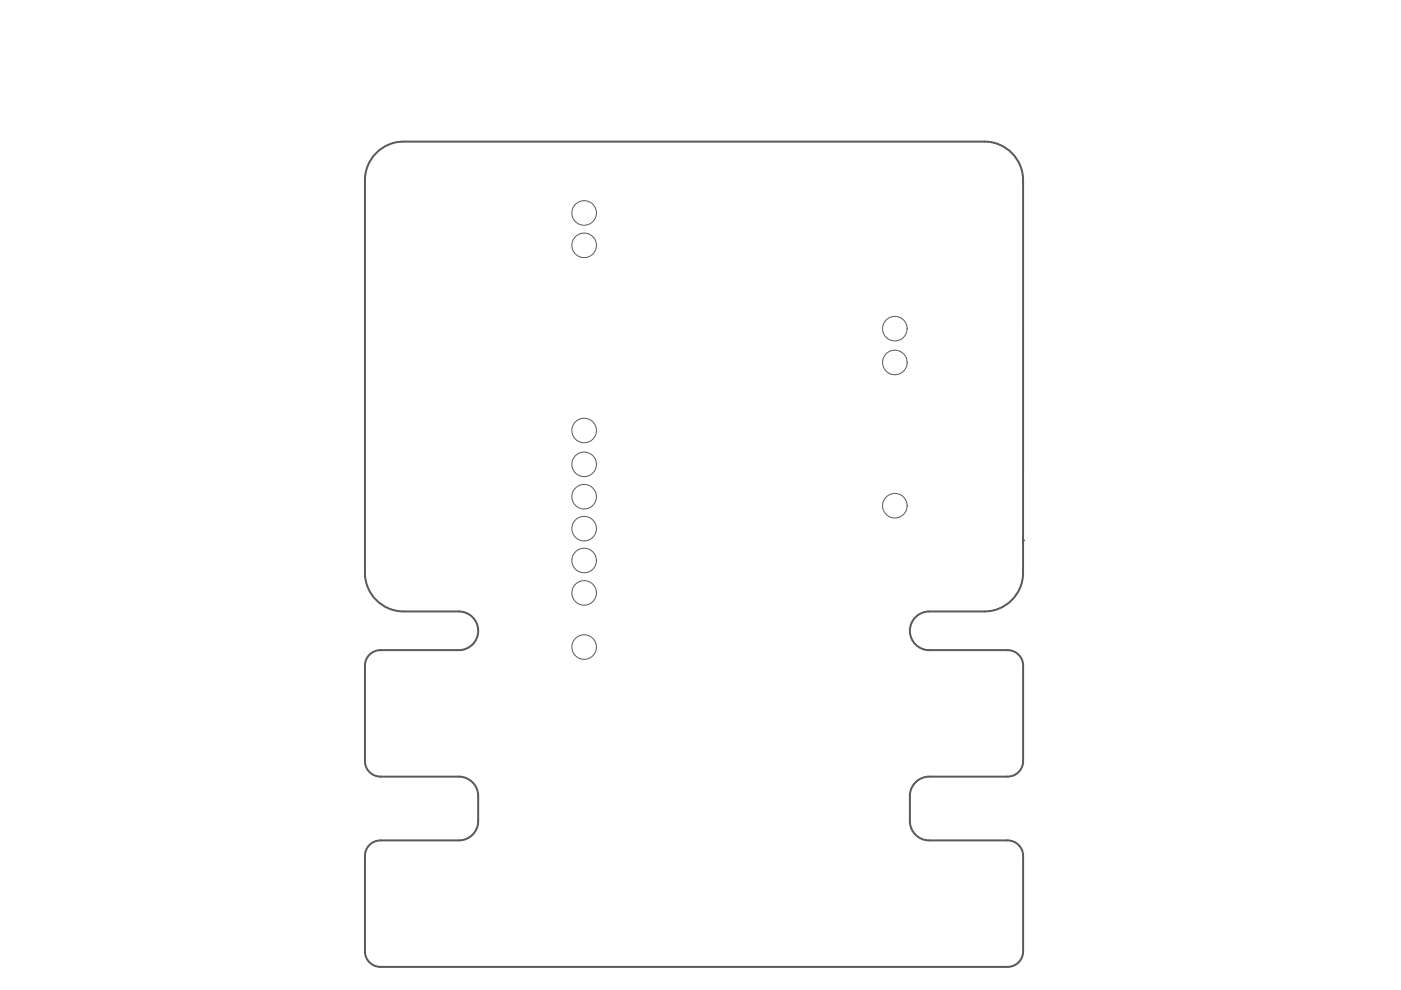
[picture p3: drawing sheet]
<svg xmlns="http://www.w3.org/2000/svg" width="297mm" height="210mm" viewBox="0 0 297 210" stroke-linecap="round" stroke-linejoin="round" font-family="sans-serif">
<path d="M216.9 114.6v6.8M197 137.8h16.6M197 129.6h11.7M216.9 141.1v20.3M192.9 168.8v5.3M197 178.2h16.6M197 164.7h16.6M216.9 181.5v20.2M80.7 205h132.9" fill="none" stroke="#5a5a5a" stroke-width=".41"/>
<circle cx="216.9" cy="114.6" r=".21" fill="#5a5a5a"/>
<path d="M216.9 114.6v-76.4a8.2 8.2 0 0 0-8.2-8.2h-123.1a8.2 8.2 0 0 0-8.2 8.2v83.2a8.2 8.2 0 0 0 8.2 8.2h11.7a4.1 4.1 0 0 1 4.1 4.1 4.1 4.1 0 0 1-4.1 4.1h-16.6a3.3 3.3 0 0 0-3.3 3.3v20.3a3.3 3.3 0 0 0 3.3 3.3M197 129.6a4.1 4.1 0 0 0-4.1 4.1 4.1 4.1 0 0 0 4.1 4.1M213.6 137.8a3.3 3.3 0 0 1 3.3 3.3M216.9 121.4a8.2 8.2 0 0 1-8.2 8.2M80.7 164.7h16.6a4.1 4.1 0 0 1 4.1 4.1v5.3a4.1 4.1 0 0 1-4.1 4.1h-16.6a3.3 3.3 0 0 0-3.3 3.3v20.2a3.3 3.3 0 0 0 3.3 3.3M192.9 174.1a4.1 4.1 0 0 0 4.1 4.1M197 164.7a4.1 4.1 0 0 0-4.1 4.1M213.6 178.2a3.3 3.3 0 0 1 3.3 3.3M216.9 161.4a3.3 3.3 0 0 1-3.3 3.3M216.9 201.7a3.3 3.3 0 0 1-3.3 3.3" fill="none" stroke="#5a5a5a" stroke-width=".41"/>
<g fill="none" stroke="#5a5a5a" stroke-width=".21">
<path d="M216.9 114.6h.1M80.7 164.7h16.6a4.1 4.1 0 0 1 4.1 4.1v5.3a4.1 4.1 0 0 1-4.1 4.1h-16.6a3.3 3.3 0 0 0-3.3 3.3v20.2a3.3 3.3 0 0 0 3.3 3.3h132.9a3.3 3.3 0 0 0 3.3-3.3v-20.2a3.3 3.3 0 0 0-3.3-3.3h-16.6a4.1 4.1 0 0 1-4.1-4.1v-5.3a4.1 4.1 0 0 1 4.1-4.1h16.6M80.7 164.7a3.3 3.3 0 0 1-3.3-3.3v-20.3a3.3 3.3 0 0 1 3.3-3.3h16.6a4.1 4.1 0 0 0 4.1-4.1 4.1 4.1 0 0 0-4.1-4.1h-11.7a8.2 8.2 0 0 1-8.2-8.2v-83.2a8.2 8.2 0 0 1 8.2-8.2h123.1a8.2 8.2 0 0 1 8.2 8.2v83.2a8.2 8.2 0 0 1-8.2 8.2h-11.7a4.1 4.1 0 0 0-4.1 4.1 4.1 4.1 0 0 0 4.1 4.1h16.6a3.3 3.3 0 0 1 3.3 3.3v20.3a3.3 3.3 0 0 1-3.3 3.3"/>
<circle cx="123.9" cy="52" r="2.61"/>
<circle cx="123.9" cy="45.2" r="2.61"/>
<circle cx="189.7" cy="69.7" r="2.61"/>
<circle cx="189.7" cy="76.9" r="2.61"/>
<circle cx="123.9" cy="98.5" r="2.61"/>
<circle cx="123.9" cy="91.3" r="2.61"/>
<circle cx="123.9" cy="105.3" r="2.61"/>
<circle cx="123.9" cy="118.8" r="2.61"/>
<circle cx="123.9" cy="112.1" r="2.61"/>
<circle cx="189.7" cy="107.2" r="2.61"/>
<circle cx="123.9" cy="125.7" r="2.61"/>
<circle cx="123.9" cy="137.2" r="2.61"/>
</g>
</svg>
